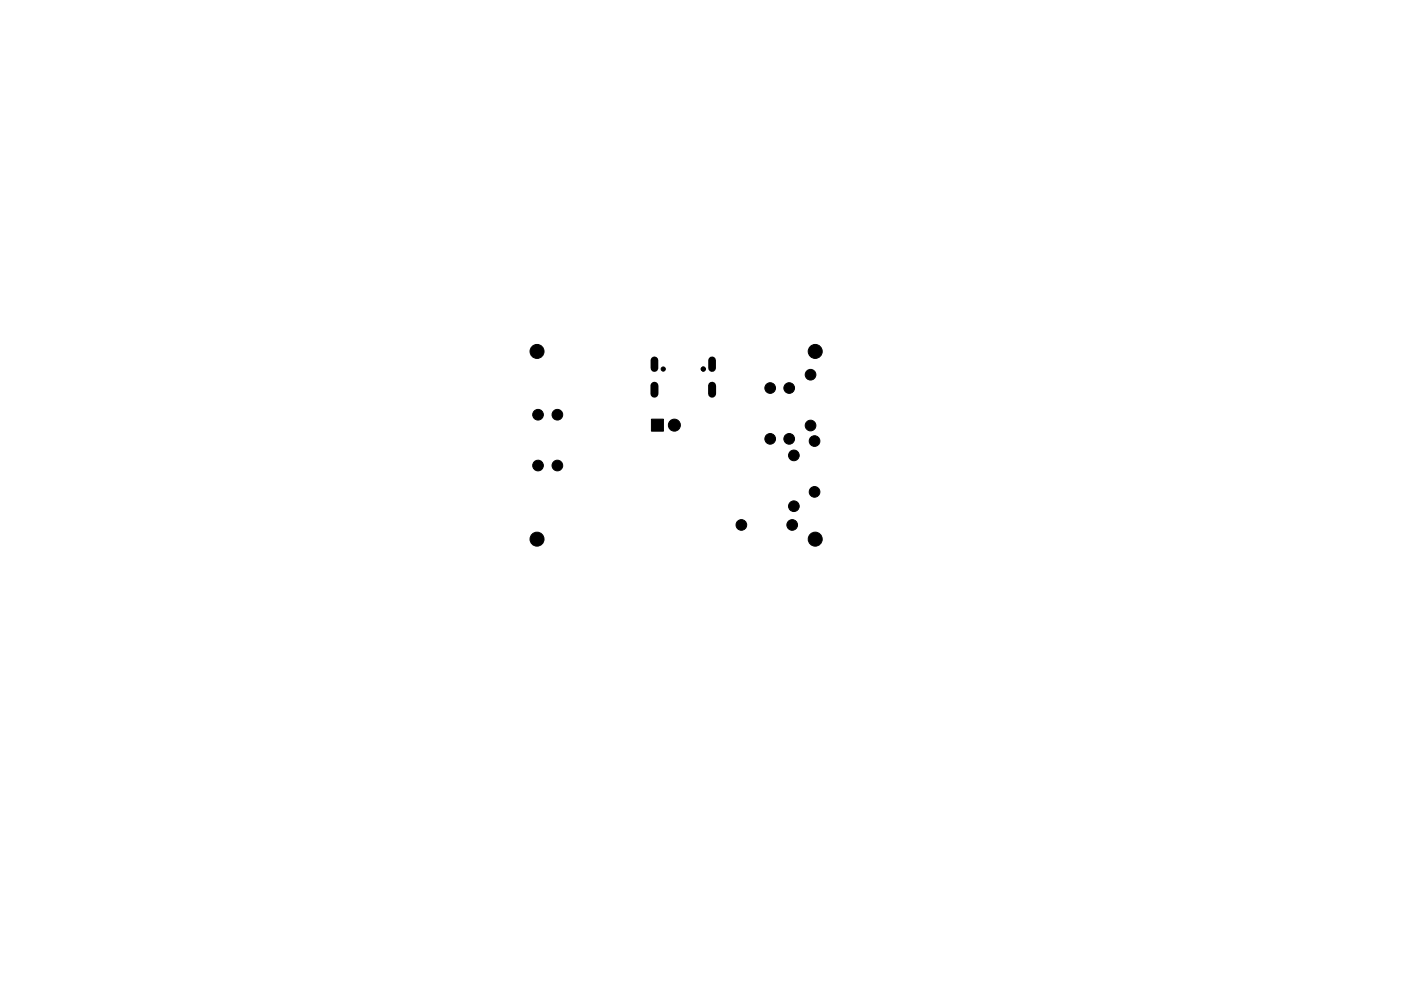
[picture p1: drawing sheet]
<svg xmlns="http://www.w3.org/2000/svg" width="210mm" height="148mm" viewBox="0 0 210 148" stroke-linecap="round" stroke-linejoin="round" font-family="sans-serif">
<g fill="#000" stroke="#000" stroke-width=".15">
<path d="M97.6 62.9h1.8v1.8h-1.8z"/>
<circle cx="80.5" cy="52.7" r="1.05"/>
<circle cx="99.4" cy="55.3" r=".31"/>
<circle cx="105.4" cy="55.3" r=".3"/>
<circle cx="105.4" cy="55.3" r=".31"/>
<circle cx="115.4" cy="58.2" r=".8"/>
<circle cx="118.3" cy="58.2" r=".8"/>
<circle cx="121.5" cy="56.2" r=".8"/>
<circle cx="122.2" cy="52.7" r="1.05"/>
<circle cx="80.6" cy="62.2" r=".8"/>
<circle cx="80.6" cy="69.8" r=".8"/>
<circle cx="83.5" cy="62.2" r=".8"/>
<circle cx="83.5" cy="69.8" r=".8"/>
<circle cx="101.1" cy="63.8" r=".9"/>
<circle cx="111.1" cy="78.7" r=".8"/>
<circle cx="115.4" cy="65.8" r=".8"/>
<circle cx="118.3" cy="65.8" r=".8"/>
<circle cx="118.7" cy="78.7" r=".8"/>
<circle cx="119" cy="68.3" r=".8"/>
<circle cx="119" cy="75.9" r=".8"/>
<circle cx="121.5" cy="63.8" r=".8"/>
<circle cx="122.1" cy="73.8" r=".8"/>
<circle cx="122.1" cy="66.1" r=".8"/>
<circle cx="80.5" cy="80.8" r="1.05"/>
<circle cx="122.2" cy="80.8" r="1.05"/>
</g>
<path d="M98.1 54v1.2M98.1 57.8v1.2M106.7 54v1.2M106.7 57.8v1.2" fill="none" stroke="#000" stroke-width="1.2"/>
</svg>
